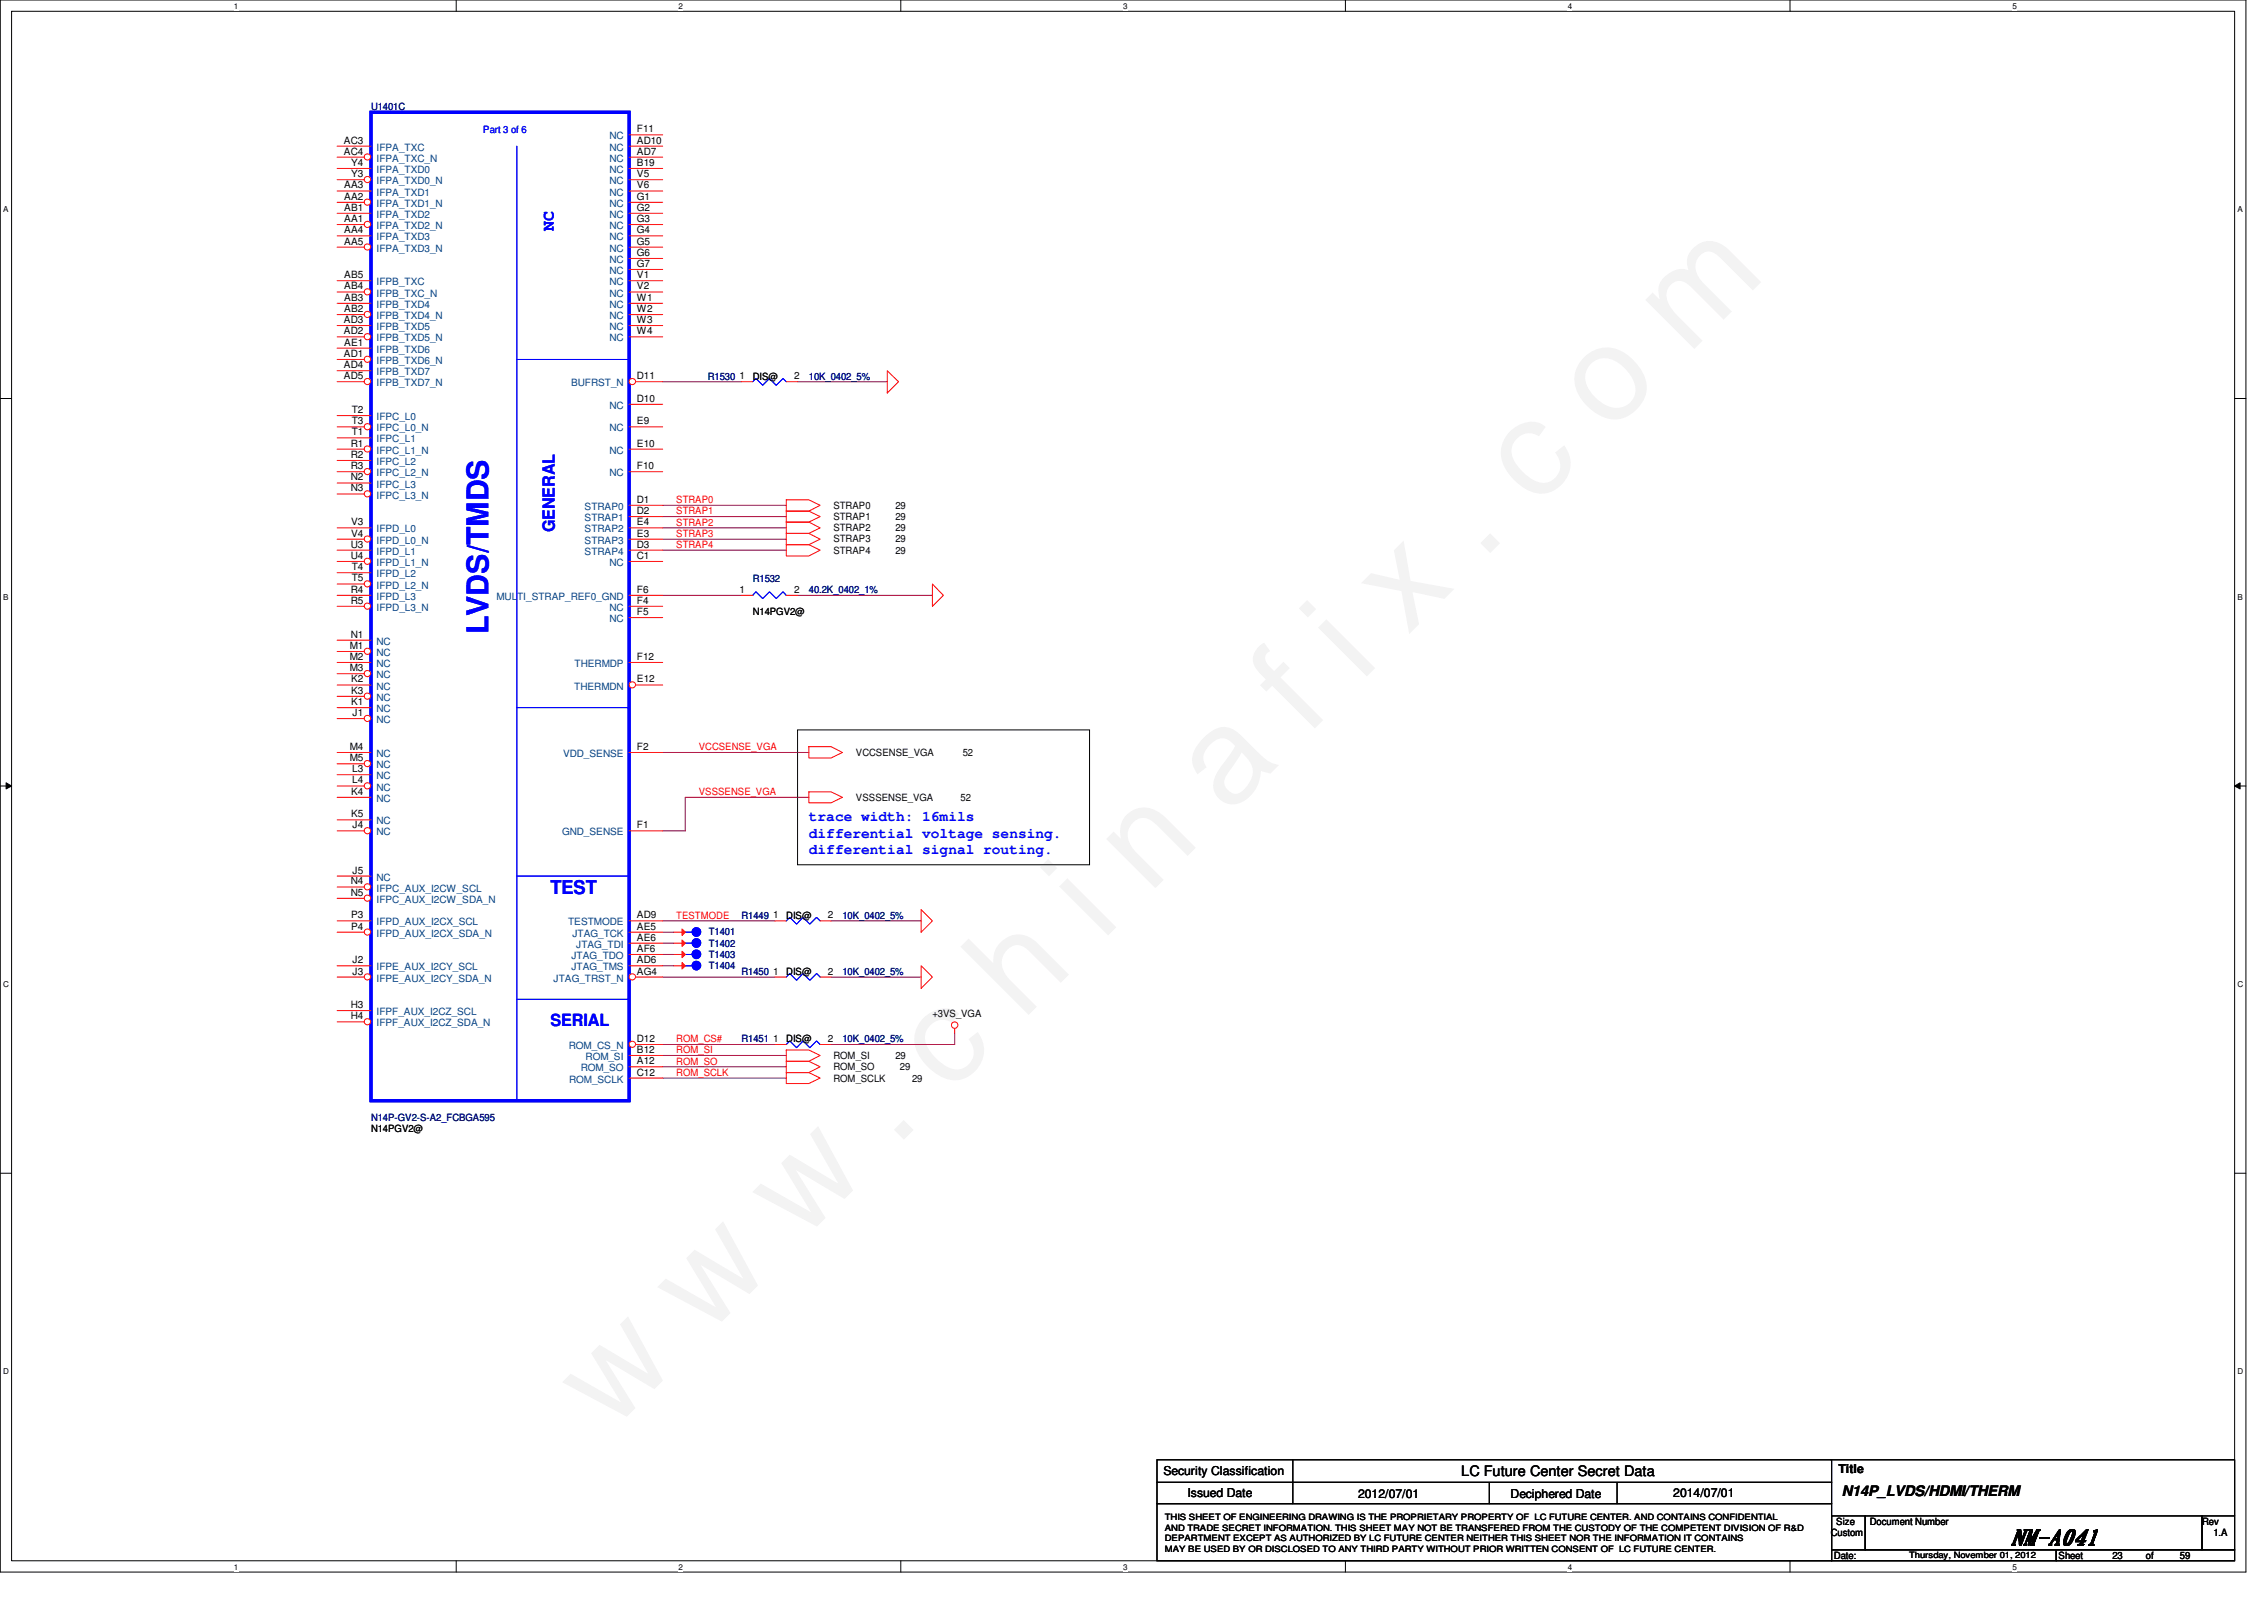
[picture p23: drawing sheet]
<svg xmlns="http://www.w3.org/2000/svg" width="297mm" height="210mm" viewBox="0 0 297 210" stroke-linecap="round" stroke-linejoin="round" font-family="sans-serif">
<defs><g id="words">
<text font-size="17.6" fill="#f00" x="80.1" y="188" transform="rotate(-45 80.1 188)">w w w . c h i n a f i x . c o m</text>
<text font-size="3.9" fill="#00f" x="64.1" y="83.2" transform="rotate(-90 64.1 83.2)">LVDS/TMDS</text>
<text font-size="2.8" x="263.7" y="202.7">NM-A041</text>
<text font-size="2.5" fill="#00f" x="72.2" y="117.3">TEST</text>
<g font-size="2.2" fill="#00f">
<text x="72.7" y="30.4" transform="rotate(-90 72.7 30.4)">NC</text>
<text x="72.8" y="69.8" transform="rotate(-90 72.8 69.8)">GENERAL</text>
<text x="72.2" y="134.7">SERIAL</text>
</g>
<g font-size="1.9" fill="#00f">
<text x="106.1" y="107.7">trace width: 16mils</text>
<text x="106.1" y="109.9">differential voltage sensing.</text>
<text x="106.1" y="112.1">differential signal routing.</text>
</g>
<g font-size="1.9">
<text x="191.7" y="193.7">LC Future Center Secret Data</text>
<text x="241.6" y="196.2">N14P_LVDS/HDMI/THERM</text>
</g>
<g font-size="1.6">
<text x="152.7" y="193.5">Security Classification</text>
<text x="155.8" y="196.3">Issued Date</text>
<text x="178.2" y="196.5">2012/07/01</text>
<text x="198.2" y="196.5">Deciphered Date</text>
<text x="219.5" y="196.3">2014/07/01</text>
<text x="241.2" y="193.2">Title</text>
</g>
<g font-size="1.3" fill="#000080">
<text x="48.7" y="14.4">U1401C</text>
<text x="92.9" y="49.8">R1530</text>
<text x="106.1" y="49.8">10K_0402_5%</text>
<text x="98.8" y="76.3">R1532</text>
<text x="106.1" y="77.8">40.2K_0402_1%</text>
<text x="93" y="125.7">T1403</text>
<text x="93" y="122.7">T1401</text>
<text x="93" y="124.2">T1402</text>
<text x="97.3" y="120.5">R1449</text>
<text x="110.5" y="120.5">10K_0402_5%</text>
<text x="93" y="127.2">T1404</text>
<text x="97.3" y="127.9">R1450</text>
<text x="110.5" y="127.9">10K_0402_5%</text>
<text x="97.3" y="136.7">R1451</text>
<text x="110.5" y="136.7">10K_0402_5%</text>
<text x="48.7" y="147">N14P-GV2-S-A2_FCBGA595</text>
</g>
<text font-size="1.3" fill="#00f" x="63.4" y="17.4">Part 3 of 6</text>
<g font-size="1.3">
<text x="83.6" y="17.4">F11</text>
<text x="45.1" y="18.8">AC3</text>
<text x="45.1" y="20.3">AC4</text>
<text x="46.1" y="23.2">Y3</text>
<text x="46.1" y="21.8">Y4</text>
<text x="83.6" y="18.8">AD10</text>
<text x="83.6" y="21.8">B19</text>
<text x="83.6" y="23.2">V5</text>
<text x="83.6" y="20.3">AD7</text>
<text x="45.2" y="26.2">AA2</text>
<text x="45.2" y="27.6">AB1</text>
<text x="45.2" y="29.1">AA1</text>
<text x="45.2" y="24.7">AA3</text>
<text x="83.6" y="27.6">G2</text>
<text x="83.6" y="29.1">G3</text>
<text x="83.6" y="24.7">V6</text>
<text x="83.6" y="26.2">G1</text>
<text x="45.2" y="30.6">AA4</text>
<text x="45.2" y="32.1">AA5</text>
<text x="83.6" y="32.1">G5</text>
<text x="83.6" y="30.6">G4</text>
<text x="83.6" y="33.6">G6</text>
<text x="83.6" y="35">G7</text>
<text x="45.2" y="39.5">AB3</text>
<text x="45.2" y="38">AB4</text>
<text x="45.2" y="36.5">AB5</text>
<text x="45.2" y="40.9">AB2</text>
<text x="83.6" y="36.5">V1</text>
<text x="83.6" y="38">V2</text>
<text x="83.6" y="39.5">W1</text>
<text x="83.6" y="40.9">W2</text>
<text x="45.1" y="42.4">AD3</text>
<text x="45.1" y="46.8">AD1</text>
<text x="45.1" y="43.9">AD2</text>
<text x="45.2" y="45.3">AE1</text>
<text x="83.6" y="42.4">W3</text>
<text x="83.6" y="43.9">W4</text>
<text x="45.1" y="49.7">AD5</text>
<text x="45.1" y="48.3">AD4</text>
<text x="83.6" y="49.7">D11</text>
<text x="83.6" y="52.7">D10</text>
<text x="97" y="49.7">1</text>
<text x="98.8" y="49.8">DIS@</text>
<text x="104.2" y="49.7">2</text>
<text x="46" y="58.6">R1</text>
<text x="46.1" y="55.7">T3</text>
<text x="46.1" y="57.1">T1</text>
<text x="46.1" y="54.2">T2</text>
<text x="83.6" y="55.7">E9</text>
<text x="83.6" y="58.6">E10</text>
<text x="46" y="63">N2</text>
<text x="46" y="61.6">R3</text>
<text x="46" y="64.5">N3</text>
<text x="46" y="60.1">R2</text>
<text x="83.6" y="66">D1</text>
<text x="83.6" y="61.6">F10</text>
<text x="46" y="71.8">U3</text>
<text x="46.1" y="68.9">V3</text>
<text x="46.1" y="70.4">V4</text>
<text x="83.6" y="67.4">D2</text>
<text x="83.6" y="70.4">E3</text>
<text x="83.6" y="68.9">E4</text>
<text x="83.6" y="71.8">D3</text>
<text x="109.3" y="66.8">STRAP0</text>
<text x="109.3" y="68.2">STRAP1</text>
<text x="109.3" y="69.7">STRAP2</text>
<text x="109.3" y="71.2">STRAP3</text>
<text x="117.5" y="66.8">29</text>
<text x="117.5" y="68.2">29</text>
<text x="117.5" y="69.7">29</text>
<text x="117.5" y="71.2">29</text>
<text x="46" y="73.3">U4</text>
<text x="46" y="77.8">R4</text>
<text x="46.1" y="74.8">T4</text>
<text x="46.1" y="76.3">T5</text>
<text x="83.6" y="77.8">F6</text>
<text x="83.6" y="73.3">C1</text>
<text x="97" y="77.8">1</text>
<text x="104.2" y="77.8">2</text>
<text x="109.3" y="72.6">STRAP4</text>
<text x="117.5" y="72.6">29</text>
<text x="46" y="83.7">N1</text>
<text x="46" y="79.2">R5</text>
<text x="83.6" y="79.2">F4</text>
<text x="83.6" y="80.7">F5</text>
<text x="98.8" y="80.7">N14PGV2@</text>
<text x="45.9" y="85.1">M1</text>
<text x="45.9" y="88.1">M3</text>
<text x="45.9" y="86.6">M2</text>
<text x="46.1" y="89.5">K2</text>
<text x="83.6" y="86.6">F12</text>
<text x="83.6" y="89.5">E12</text>
<text x="46.1" y="92.5">K1</text>
<text x="46.1" y="91">K3</text>
<text x="46.3" y="93.9">J1</text>
<text x="45.9" y="99.9">M5</text>
<text x="45.9" y="98.4">M4</text>
<text x="46.2" y="101.3">L3</text>
<text x="83.6" y="98.4">F2</text>
<text x="112.3" y="99.1">VCCSENSE_VGA</text>
<text x="126.3" y="99.1">52</text>
<text x="46.1" y="104.3">K4</text>
<text x="46.1" y="107.2">K5</text>
<text x="46.2" y="102.8">L4</text>
<text x="112.3" y="105.1">VSSSENSE_VGA</text>
<text x="126" y="105.1">52</text>
<text x="46.3" y="108.7">J4</text>
<text x="83.6" y="108.7">F1</text>
<text x="46" y="117.5">N5</text>
<text x="46" y="116">N4</text>
<text x="46.3" y="114.6">J5</text>
<text x="46.1" y="122">P4</text>
<text x="46.1" y="120.5">P3</text>
<text x="83.6" y="124.9">AF6</text>
<text x="83.6" y="123.4">AE6</text>
<text x="83.6" y="120.5">AD9</text>
<text x="83.6" y="122">AE5</text>
<text x="101.4" y="120.5">1</text>
<text x="103.2" y="120.5">DIS@</text>
<text x="108.6" y="120.5">2</text>
<text x="46.3" y="126.4">J2</text>
<text x="46.3" y="127.8">J3</text>
<text x="83.6" y="126.4">AD6</text>
<text x="83.6" y="127.8">AG4</text>
<text x="101.4" y="127.8">1</text>
<text x="103.2" y="127.9">DIS@</text>
<text x="108.6" y="127.8">2</text>
<text x="46" y="133.7">H4</text>
<text x="46" y="132.2">H3</text>
<text x="83.6" y="136.7">D12</text>
<text x="101.4" y="136.7">1</text>
<text x="103.2" y="136.7">DIS@</text>
<text x="108.6" y="136.7">2</text>
<text x="122.3" y="133.5">+3VS_VGA</text>
<text x="83.6" y="139.6">A12</text>
<text x="83.6" y="138.1">B12</text>
<text x="83.6" y="141.1">C12</text>
<text x="109.3" y="141.9">ROM_SCLK</text>
<text x="109.3" y="138.9">ROM_SI</text>
<text x="109.3" y="140.4">ROM_SO</text>
<text x="117.5" y="138.9">29</text>
<text x="118.1" y="140.4">29</text>
<text x="119.7" y="141.9">29</text>
<text x="48.7" y="148.5">N14PGV2@</text>
<text x="240.2" y="201.5">Custom</text>
<text x="240.9" y="200.1">Size</text>
<text x="245.3" y="200.1">Document Number</text>
<text x="288.9" y="200.1">Rev</text>
<text x="290.4" y="201.5">1.A</text>
<text x="240.6" y="204.5">Date:</text>
<text x="270.1" y="204.5">Sheet</text>
<text x="277.2" y="204.5">23</text>
<text x="281.6" y="204.5">of</text>
<text x="286" y="204.5">59</text>
</g>
<g font-size="1.3" fill="#004080">
<text x="49.4" y="22.7">IFPA_TXD0</text>
<text x="49.4" y="19.8">IFPA_TXC</text>
<text x="49.4" y="21.2">IFPA_TXC_N</text>
<text x="80" y="19.8">NC</text>
<text x="80" y="22.7">NC</text>
<text x="80" y="21.2">NC</text>
<text x="80" y="18.3">NC</text>
<text x="49.4" y="24.2">IFPA_TXD0_N</text>
<text x="49.4" y="27.1">IFPA_TXD1_N</text>
<text x="49.4" y="28.6">IFPA_TXD2</text>
<text x="49.4" y="25.7">IFPA_TXD1</text>
<text x="80" y="28.6">NC</text>
<text x="80" y="25.7">NC</text>
<text x="80" y="24.2">NC</text>
<text x="80" y="27.1">NC</text>
<text x="49.4" y="31.5">IFPA_TXD3</text>
<text x="49.4" y="30.1">IFPA_TXD2_N</text>
<text x="49.4" y="33">IFPA_TXD3_N</text>
<text x="80" y="33">NC</text>
<text x="80" y="31.5">NC</text>
<text x="80" y="30.1">NC</text>
<text x="80" y="34.5">NC</text>
<text x="80" y="35.9">NC</text>
<text x="49.4" y="40.4">IFPB_TXD4</text>
<text x="49.4" y="38.9">IFPB_TXC_N</text>
<text x="49.4" y="37.4">IFPB_TXC</text>
<text x="49.4" y="41.9">IFPB_TXD4_N</text>
<text x="80" y="37.4">NC</text>
<text x="80" y="38.9">NC</text>
<text x="80" y="40.4">NC</text>
<text x="80" y="41.9">NC</text>
<text x="49.4" y="43.3">IFPB_TXD5</text>
<text x="49.4" y="46.3">IFPB_TXD6</text>
<text x="49.4" y="47.8">IFPB_TXD6_N</text>
<text x="49.4" y="44.8">IFPB_TXD5_N</text>
<text x="80" y="43.3">NC</text>
<text x="80" y="44.8">NC</text>
<text x="49.4" y="50.7">IFPB_TXD7_N</text>
<text x="49.4" y="49.2">IFPB_TXD7</text>
<text x="74.9" y="50.7">BUFRST_N</text>
<text x="80" y="53.6">NC</text>
<text x="49.4" y="56.6">IFPC_L0_N</text>
<text x="49.4" y="58">IFPC_L1</text>
<text x="49.4" y="59.5">IFPC_L1_N</text>
<text x="49.4" y="55.1">IFPC_L0</text>
<text x="80" y="56.6">NC</text>
<text x="80" y="59.5">NC</text>
<text x="49.4" y="64">IFPC_L3</text>
<text x="49.4" y="62.5">IFPC_L2_N</text>
<text x="49.4" y="65.4">IFPC_L3_N</text>
<text x="49.4" y="61">IFPC_L2</text>
<text x="80" y="62.5">NC</text>
<text x="49.4" y="69.8">IFPD_L0</text>
<text x="49.4" y="71.3">IFPD_L0_N</text>
<text x="76.7" y="68.4">STRAP1</text>
<text x="76.7" y="71.3">STRAP3</text>
<text x="76.7" y="69.8">STRAP2</text>
<text x="76.7" y="66.9">STRAP0</text>
<text x="49.4" y="75.7">IFPD_L2</text>
<text x="49.4" y="74.3">IFPD_L1_N</text>
<text x="49.4" y="77.2">IFPD_L2_N</text>
<text x="49.4" y="72.8">IFPD_L1</text>
<text x="76.7" y="72.8">STRAP4</text>
<text x="80" y="74.3">NC</text>
<text x="49.4" y="78.7">IFPD_L3</text>
<text x="49.4" y="80.1">IFPD_L3_N</text>
<text x="65.1" y="78.7">MULTI_STRAP_REF0_GND</text>
<text x="80" y="80.1">NC</text>
<text x="80" y="81.6">NC</text>
<text x="49.4" y="84.6">NC</text>
<text x="49.4" y="86.1">NC</text>
<text x="49.4" y="89">NC</text>
<text x="49.4" y="87.5">NC</text>
<text x="75.4" y="87.5">THERMDP</text>
<text x="49.4" y="93.4">NC</text>
<text x="49.4" y="94.9">NC</text>
<text x="49.4" y="90.5">NC</text>
<text x="49.4" y="91.9">NC</text>
<text x="75.3" y="90.5">THERMDN</text>
<text x="49.4" y="100.8">NC</text>
<text x="49.4" y="99.3">NC</text>
<text x="73.9" y="99.3">VDD_SENSE</text>
<text x="49.4" y="102.2">NC</text>
<text x="49.4" y="103.7">NC</text>
<text x="49.4" y="105.2">NC</text>
<text x="49.4" y="109.6">NC</text>
<text x="49.4" y="108.2">NC</text>
<text x="73.7" y="109.6">GND_SENSE</text>
<text x="49.4" y="115.5">NC</text>
<text x="49.4" y="118.4">IFPC_AUX_I2CW_SDA_N</text>
<text x="49.4" y="117">IFPC_AUX_I2CW_SCL</text>
<text x="49.4" y="122.9">IFPD_AUX_I2CX_SDA_N</text>
<text x="49.4" y="121.4">IFPD_AUX_I2CX_SCL</text>
<text x="74.5" y="121.4">TESTMODE</text>
<text x="75" y="125.8">JTAG_TDO</text>
<text x="75.1" y="122.9">JTAG_TCK</text>
<text x="75.6" y="124.3">JTAG_TDI</text>
<text x="49.4" y="127.3">IFPE_AUX_I2CY_SCL</text>
<text x="49.4" y="128.8">IFPE_AUX_I2CY_SDA_N</text>
<text x="72.6" y="128.8">JTAG_TRST_N</text>
<text x="75" y="127.3">JTAG_TMS</text>
<text x="49.4" y="134.7">IFPF_AUX_I2CZ_SDA_N</text>
<text x="49.4" y="133.2">IFPF_AUX_I2CZ_SCL</text>
<text x="74.6" y="137.6">ROM_CS_N</text>
<text x="74.7" y="142">ROM_SCLK</text>
<text x="76.2" y="140.5">ROM_SO</text>
<text x="76.8" y="139.1">ROM_SI</text>
</g>
<g font-size="1.3" fill="#f00">
<text x="88.7" y="66">STRAP0</text>
<text x="88.7" y="70.4">STRAP3</text>
<text x="88.7" y="71.9">STRAP4</text>
<text x="88.7" y="69">STRAP2</text>
<text x="88.7" y="67.5">STRAP1</text>
<text x="91.7" y="98.4">VCCSENSE_VGA</text>
<text x="91.7" y="104.3">VSSSENSE_VGA</text>
<text x="88.7" y="120.5">TESTMODE</text>
<text x="88.7" y="136.7">ROM_CS#</text>
<text x="88.7" y="138.2">ROM_SI</text>
<text x="88.7" y="139.7">ROM_SO</text>
<text x="88.7" y="141.1">ROM_SCLK</text>
</g>
<g font-size="1.1">
<text x="30.7" y="1.1">1</text>
<text x="89" y="1.1">2</text>
<text x="147.4" y="1.1">3</text>
<text x="205.7" y="1.1">4</text>
<text x="264" y="1.1">5</text>
<text x=".4" y="27.9">A</text>
<text x="293.6" y="27.9">A</text>
<text x=".4" y="78.7">B</text>
<text x="293.6" y="78.7">B</text>
<text x=".4" y="129.5">C</text>
<text x="293.6" y="129.5">C</text>
<text x=".4" y="180.3">D</text>
<text x="293.6" y="180.3">D</text>
<text x="152.8" y="202.2">DEPARTMENT EXCEPT AS AUTHORIZED BY LC FUTURE CENTER NEITHER THIS SHEET NOR THE INFORMATION IT CONTAINS</text>
<text x="152.8" y="203.6">MAY BE USED BY OR DISCLOSED TO ANY THIRD PARTY WITHOUT PRIOR WRITTEN CONSENT OF LC FUTURE CENTER.</text>
<text x="152.8" y="199.4">THIS SHEET OF ENGINEERING DRAWING IS THE PROPRIETARY PROPERTY OF LC FUTURE CENTER. AND CONTAINS CONFIDENTIAL</text>
<text x="152.8" y="200.8">AND TRADE SECRET INFORMATION. THIS SHEET MAY NOT BE TRANSFERED FROM THE CUSTODY OF THE COMPETENT DIVISION OF R&amp;D</text>
<text x="30.7" y="205.9">1</text>
<text x="89" y="205.9">2</text>
<text x="147.4" y="205.9">3</text>
<text x="205.7" y="205.9">4</text>
<text x="250.5" y="204.4">Thursday, November 01, 2012</text>
<text x="264" y="205.9">5</text>
</g>
</g></defs>
<path d="M0 0h294.7v206.2h-294.7zM1.5 1.5h291.7v203.3h-291.7z" fill="none" stroke="#000" stroke-width=".13"/>
<g fill="#fff">
<path d="M30.7 .2h.6v1.2h-.6z"/>
<path d="M30.7 204.9h.6v1.2h-.6z"/>
</g>
<path d="M59.9 0v1.5M59.9 204.8v1.4" fill="none" stroke="#000" stroke-width=".13"/>
<g fill="#fff">
<path d="M89 .2h.6v1.2h-.6z"/>
<path d="M89 204.9h.6v1.2h-.6z"/>
</g>
<path d="M118.2 0v1.5M118.2 204.8v1.4" fill="none" stroke="#000" stroke-width=".13"/>
<g fill="#fff">
<path d="M147.4 .2h.5v1.2h-.5z"/>
<path d="M147.4 204.9h.5v1.2h-.5z"/>
</g>
<path d="M176.5 0v1.5M176.5 204.8v1.4" fill="none" stroke="#000" stroke-width=".13"/>
<g fill="#fff">
<path d="M205.7 .2h.6v1.2h-.6z"/>
<path d="M205.7 204.9h.6v1.2h-.6z"/>
</g>
<path d="M234.9 0v1.5M234.9 204.8v1.4" fill="none" stroke="#000" stroke-width=".13"/>
<g fill="#fff">
<path d="M264 .2h.6v1.2h-.6z"/>
<path d="M264 204.9h.6v1.2h-.6z"/>
<path d="M.4 26.9h.7v1.2h-.7z"/>
<path d="M293.6 26.9h.7v1.2h-.7z"/>
<path d="M.4 77.7h.7v1.2h-.7z"/>
<path d="M293.6 77.7h.7v1.2h-.7z"/>
</g>
<path d="M0 52.3h1.5M293.2 52.3h1.5" fill="none" stroke="#000" stroke-width=".13"/>
<g fill="#fff">
<path d="M.4 128.5h.8v1.2h-.8z"/>
<path d="M293.6 128.5h.7v1.2h-.7z"/>
</g>
<path d="M0 103.1h1.5M.8 102.7l.7 .4-.7 .4zM293.2 103.1l.7-.4v.8zM293.2 103.1h1.5" fill="none" stroke="#000" stroke-width=".13"/>
<path d="M.8 102.7l.7 .4-.7 .4zM293.2 103.1l.7-.4v.8z" fill="#000"/>
<g fill="#fff">
<path d="M.4 179.3h.8v1.2h-.8z"/>
<path d="M293.6 179.3h.7v1.2h-.7z"/>
</g>
<g fill="none" stroke="#000" stroke-width=".13">
<path d="M104.6 95.8h38.4v17.6h-38.4zM0 153.9h1.5M293.2 153.9h1.5M151.8 191.5h88.5v3h-88.5zM151.8 194.5h88.5v2.8h-88.5zM151.8 197.3h88.5v7.5h-88.5zM169.6 191.5v5.8M195.4 194.5v2.8M212.2 194.5v2.8M240.2 191.5h53v7.4M240.3 198.9h4.4v4.4h-4.4zM244.7 198.9h44.2v4.4h-44.2z"/>
<path d="M288.9 198.9h4.3v4.4h-4.3zM240.3 203.3h29.5v1.5h-29.5zM269.8 203.3h23.4v1.5h-23.4z"/>
</g>
<path d="M48.7 14.7h33.8v129.7h-33.8z" fill="none" stroke="#00f" stroke-width=".42"/>
<path d="M67.8 19.2v125.2" fill="none" stroke="#00f" stroke-width=".13"/>
<circle cx="48.2" cy="56" r=".42" fill="#fff"/>
<g fill="none" stroke="#f00" stroke-width=".13">
<path d="M44.2 56h3.6M44.2 42.7h4.5"/>
<circle cx="48.2" cy="56" r=".42"/>
</g>
<circle cx="48.2" cy="122.3" r=".42" fill="#fff"/>
<g fill="none" stroke="#f00" stroke-width=".13">
<path d="M82.5 19.2h4.4M44.2 45.7h4.5M44.2 75.1h4.5M44.2 84h4.5M44.2 122.3h3.6"/>
<circle cx="48.2" cy="122.3" r=".42"/>
</g>
<circle cx="48.2" cy="85.4" r=".42" fill="#fff"/>
<g fill="none" stroke="#f00" stroke-width=".13">
<path d="M82.5 22.1h4.4M44.2 63.4h4.5M44.2 85.5h3.6M44.2 114.9h4.5"/>
<circle cx="48.2" cy="85.4" r=".42"/>
</g>
<circle cx="48.2" cy="73.6" r=".42" fill="#fff"/>
<g fill="none" stroke="#f00" stroke-width=".13">
<path d="M44.2 73.7h3.6"/>
<circle cx="48.2" cy="73.6" r=".42"/>
</g>
<circle cx="48.2" cy="23.6" r=".42" fill="#fff"/>
<g fill="none" stroke="#f00" stroke-width=".13">
<path d="M44.2 23.6h3.6"/>
<circle cx="48.2" cy="23.6" r=".42"/>
</g>
<circle cx="48.2" cy="26.5" r=".42" fill="#fff"/>
<g fill="none" stroke="#f00" stroke-width=".13">
<path d="M44.2 26.5h3.6M44.2 57.4h4.5"/>
<circle cx="48.2" cy="26.5" r=".42"/>
</g>
<circle cx="48.2" cy="134" r=".42" fill="#fff"/>
<g fill="none" stroke="#f00" stroke-width=".13">
<path d="M44.2 39.8h4.5M44.2 134.1h3.6"/>
<circle cx="48.2" cy="134" r=".42"/>
</g>
<circle cx="48.2" cy="58.9" r=".42" fill="#fff"/>
<g fill="none" stroke="#f00" stroke-width=".13">
<path d="M44.2 28h4.5M44.2 58.9h3.6M44.2 126.7h4.5"/>
<circle cx="48.2" cy="58.9" r=".42"/>
</g>
<circle cx="48.2" cy="47.1" r=".42" fill="#fff"/>
<g fill="none" stroke="#f00" stroke-width=".13">
<path d="M44.2 19.2h4.5M44.2 22.1h4.5M44.2 30.9h4.5M44.2 47.2h3.6M44.2 92.8h4.5"/>
<circle cx="48.2" cy="47.1" r=".42"/>
</g>
<circle cx="48.2" cy="38.3" r=".42" fill="#fff"/>
<g fill="none" stroke="#f00" stroke-width=".13">
<path d="M44.2 38.3h3.6"/>
<circle cx="48.2" cy="38.3" r=".42"/>
</g>
<circle cx="48.2" cy="61.9" r=".42" fill="#fff"/>
<g fill="none" stroke="#f00" stroke-width=".13">
<path d="M44.2 61.9h3.6"/>
<circle cx="48.2" cy="61.9" r=".42"/>
</g>
<circle cx="48.2" cy="128.2" r=".42" fill="#fff"/>
<g fill="none" stroke="#f00" stroke-width=".13">
<path d="M44.2 78.1h4.5M44.2 101.6h4.5M44.2 128.2h3.6"/>
<circle cx="48.2" cy="128.2" r=".42"/>
</g>
<circle cx="48.2" cy="64.8" r=".42" fill="#fff"/>
<g fill="none" stroke="#f00" stroke-width=".13">
<path d="M44.2 64.8h3.6"/>
<circle cx="48.2" cy="64.8" r=".42"/>
</g>
<circle cx="48.2" cy="117.8" r=".42" fill="#fff"/>
<g fill="none" stroke="#f00" stroke-width=".13">
<path d="M44.2 36.8h4.5M44.2 60.4h4.5M44.2 117.9h3.6M44.2 120.8h4.5"/>
<circle cx="48.2" cy="117.8" r=".42"/>
</g>
<circle cx="48.2" cy="76.6" r=".42" fill="#fff"/>
<g fill="none" stroke="#f00" stroke-width=".13">
<path d="M44.2 76.6h3.6"/>
<circle cx="48.2" cy="76.6" r=".42"/>
</g>
<circle cx="48.2" cy="29.4" r=".42" fill="#fff"/>
<g fill="none" stroke="#f00" stroke-width=".13">
<path d="M44.2 29.5h3.6"/>
<circle cx="48.2" cy="29.4" r=".42"/>
</g>
<circle cx="48.2" cy="103.1" r=".42" fill="#fff"/>
<g fill="none" stroke="#f00" stroke-width=".13">
<path d="M44.2 103.1h3.6"/>
<circle cx="48.2" cy="103.1" r=".42"/>
</g>
<circle cx="48.2" cy="41.2" r=".42" fill="#fff"/>
<g fill="none" stroke="#f00" stroke-width=".13">
<path d="M44.2 41.3h3.6"/>
<circle cx="48.2" cy="41.2" r=".42"/>
</g>
<circle cx="48.2" cy="44.2" r=".42" fill="#fff"/>
<g fill="none" stroke="#f00" stroke-width=".13">
<path d="M44.2 44.2h3.6"/>
<circle cx="48.2" cy="44.2" r=".42"/>
</g>
<circle cx="48.2" cy="109" r=".42" fill="#fff"/>
<g fill="none" stroke="#f00" stroke-width=".13">
<path d="M44.2 109h3.6M44.2 104.6h4.5"/>
<circle cx="48.2" cy="109" r=".42"/>
</g>
<circle cx="48.2" cy="88.4" r=".42" fill="#fff"/>
<g fill="none" stroke="#f00" stroke-width=".13">
<path d="M44.2 88.4h3.6"/>
<circle cx="48.2" cy="88.4" r=".42"/>
</g>
<circle cx="48.2" cy="94.2" r=".42" fill="#fff"/>
<g fill="none" stroke="#f00" stroke-width=".13">
<path d="M44.2 94.3h3.6M44.2 86.9h4.5"/>
<circle cx="48.2" cy="94.2" r=".42"/>
</g>
<circle cx="48.2" cy="79.5" r=".42" fill="#fff"/>
<g fill="none" stroke="#f00" stroke-width=".13">
<path d="M44.2 79.5h3.6"/>
<circle cx="48.2" cy="79.5" r=".42"/>
</g>
<circle cx="48.2" cy="20.6" r=".42" fill="#fff"/>
<g fill="none" stroke="#f00" stroke-width=".13">
<path d="M44.2 20.6h3.6M44.2 89.9h4.5"/>
<circle cx="48.2" cy="20.6" r=".42"/>
</g>
<circle cx="48.2" cy="50.1" r=".42" fill="#fff"/>
<g fill="none" stroke="#f00" stroke-width=".13">
<path d="M82.5 23.6h4.4M44.2 50.1h3.6"/>
<circle cx="48.2" cy="50.1" r=".42"/>
</g>
<circle cx="48.2" cy="91.3" r=".42" fill="#fff"/>
<g fill="none" stroke="#f00" stroke-width=".13">
<path d="M44.2 91.4h3.6"/>
<circle cx="48.2" cy="91.3" r=".42"/>
</g>
<circle cx="48.2" cy="116.3" r=".42" fill="#fff"/>
<g fill="none" stroke="#f00" stroke-width=".13">
<path d="M44.2 116.4h3.6M44.2 107.6h4.5M44.2 132.6h4.5"/>
<circle cx="48.2" cy="116.3" r=".42"/>
</g>
<circle cx="48.2" cy="32.4" r=".42" fill="#fff"/>
<g fill="none" stroke="#f00" stroke-width=".13">
<path d="M44.2 32.4h3.6M82.5 20.6h4.4M44.2 48.6h4.5M44.2 72.2h4.5"/>
<circle cx="48.2" cy="32.4" r=".42"/>
</g>
<circle cx="48.2" cy="100.2" r=".42" fill="#fff"/>
<g fill="none" stroke="#f00" stroke-width=".13">
<path d="M44.2 25.1h4.5M44.2 54.5h4.5M44.2 69.3h4.5M44.2 98.7h4.5M44.2 100.2h3.6"/>
<circle cx="48.2" cy="100.2" r=".42"/>
</g>
<circle cx="48.2" cy="70.7" r=".42" fill="#fff"/>
<g fill="none" stroke="#f00" stroke-width=".13">
<path d="M82.5 17.7h4.4M44.2 70.7h3.6"/>
<circle cx="48.2" cy="70.7" r=".42"/>
</g>
<use href="#words"/>
</svg>
